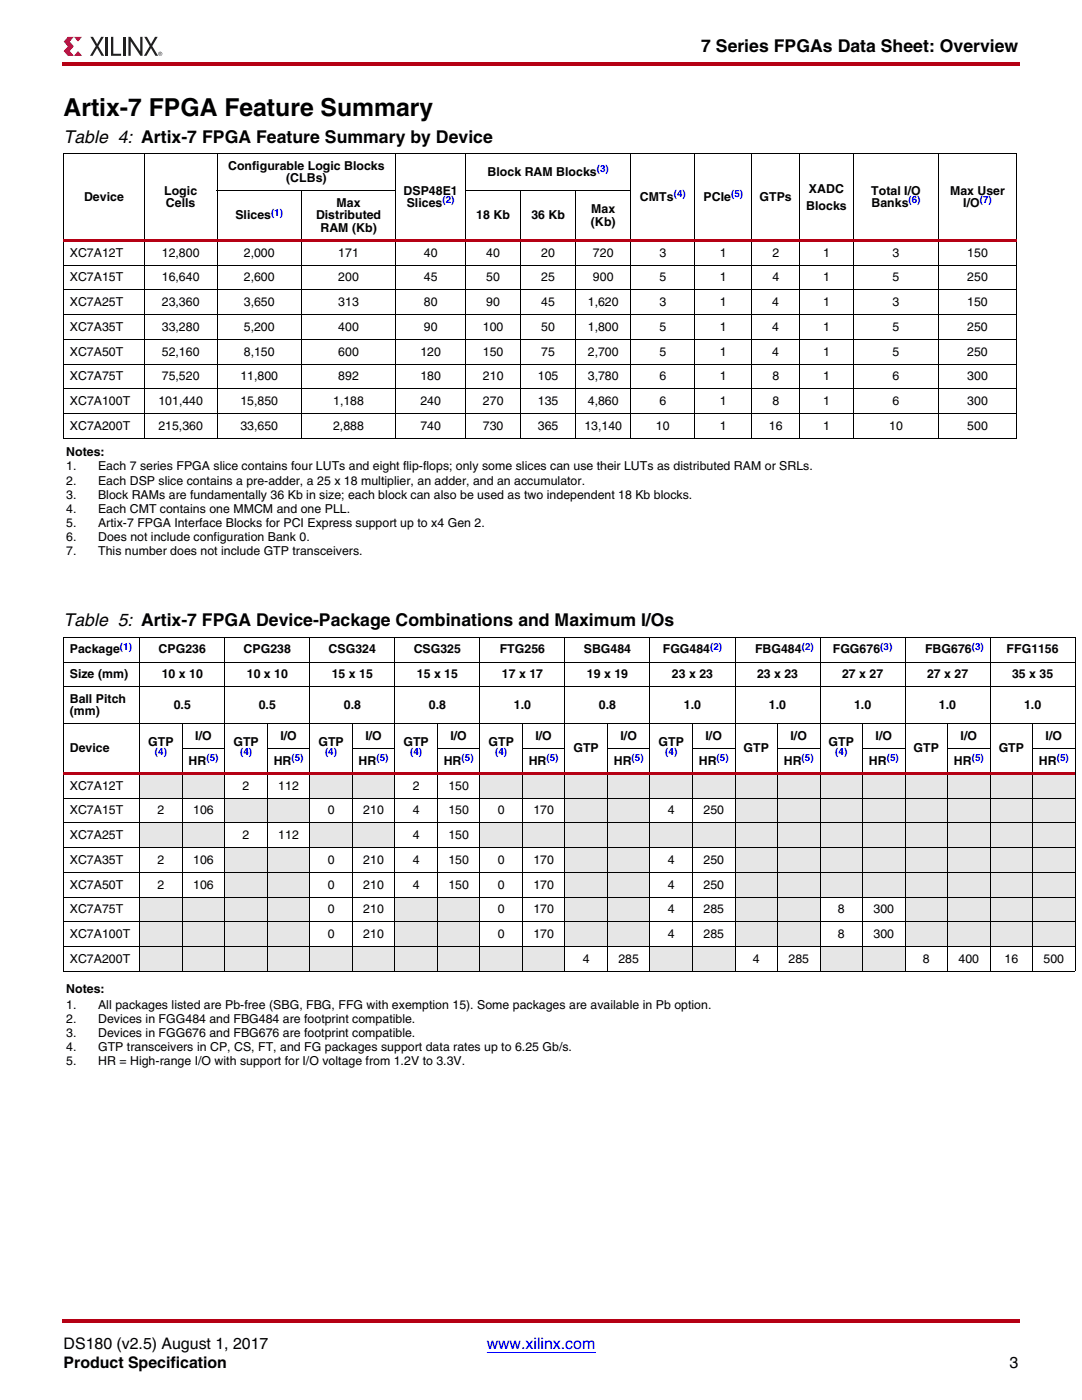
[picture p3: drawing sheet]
<svg xmlns="http://www.w3.org/2000/svg" width="216mm" height="279mm" viewBox="0 0 216 279" stroke-linecap="round" stroke-linejoin="round" font-family="sans-serif">
<defs><g id="words">
<text font-size="4.9" x="12.7" y="23.1">Artix-7 FPGA Feature Summary</text>
<g font-size="3.5">
<text x="139.9" y="10.5">7 Series FPGAs Data Sheet: Overview</text>
<text x="12.7" y="28.4">Table 4: Artix-7 FPGA Feature Summary by Device</text>
<text x="12.7" y="124.9">Table 5: Artix-7 FPGA Device-Package Combinations and Maximum I/Os</text>
</g>
<g font-size="3.2">
<text x="12.7" y="269.2">DS180 (v2.5) August 1, 2017</text>
<text x="12.7" y="273">Product Specification</text>
<text x="201.4" y="273">3</text>
</g>
<text font-size="3.2" fill="#00f" x="97.1" y="269.2">www.xilinx.com</text>
<g font-size="2.5">
<text x="45.5" y="33.9">Configurable Logic Blocks</text>
<text x="97.3" y="35.2">Block RAM Blocks</text>
<text x="16.8" y="40.1">Device</text>
<text x="32.8" y="38.9">Logic</text>
<text x="33.1" y="41.3">Cells</text>
<text x="57.1" y="36.4">(CLBs)</text>
<text x="67.2" y="41.3">Max</text>
<text x="80.5" y="38.9">DSP48E1</text>
<text x="81.2" y="41.3">Slices</text>
<text x="127.7" y="40.1">CMTs</text>
<text x="140.4" y="40.1">PCIe</text>
<text x="151.6" y="40.1">GTPs</text>
<text x="160.9" y="42">Blocks</text>
<text x="161.4" y="38.5">XADC</text>
<text x="173.9" y="38.9">Total I/O</text>
<text x="173.9" y="41.3">Banks</text>
<text x="189.6" y="38.9">Max User</text>
<text x="192.2" y="41.3">I/O</text>
<text x="47" y="43.8">Slices</text>
<text x="63.1" y="43.8">Distributed</text>
<text x="63.9" y="46.3">RAM (Kb)</text>
<text x="95" y="43.8">18 Kb</text>
<text x="106" y="43.8">36 Kb</text>
<text x="117.9" y="45">(Kb)</text>
<text x="118" y="42.6">Max</text>
<text x="13.9" y="51.2">XC7A12T</text>
<text x="32.3" y="51.2">12,800</text>
<text x="48.6" y="51.2">2,000</text>
<text x="67.5" y="51.2">171</text>
<text x="84.6" y="51.2">40</text>
<text x="97" y="51.2">40</text>
<text x="108" y="51.2">20</text>
<text x="118.3" y="51.2">720</text>
<text x="131.6" y="51.2">3</text>
<text x="143.7" y="51.2">1</text>
<text x="154.1" y="51.2">2</text>
<text x="164.2" y="51.2">1</text>
<text x="178.1" y="51.2">3</text>
<text x="193" y="51.2">150</text>
<text x="13.9" y="56.2">XC7A15T</text>
<text x="32.3" y="56.2">16,640</text>
<text x="48.6" y="56.2">2,600</text>
<text x="67.5" y="56.2">200</text>
<text x="84.6" y="56.2">45</text>
<text x="97" y="56.2">50</text>
<text x="108" y="56.2">25</text>
<text x="118.3" y="56.2">900</text>
<text x="131.6" y="56.2">5</text>
<text x="143.7" y="56.2">1</text>
<text x="154.1" y="56.2">4</text>
<text x="164.2" y="56.2">1</text>
<text x="178.1" y="56.2">5</text>
<text x="193" y="56.2">250</text>
<text x="13.9" y="61.1">XC7A25T</text>
<text x="32.3" y="61.1">23,360</text>
<text x="48.6" y="61.1">3,650</text>
<text x="67.5" y="61.1">313</text>
<text x="84.6" y="61.1">80</text>
<text x="97" y="61.1">90</text>
<text x="108" y="61.1">45</text>
<text x="117.3" y="61.1">1,620</text>
<text x="131.6" y="61.1">3</text>
<text x="143.7" y="61.1">1</text>
<text x="154.1" y="61.1">4</text>
<text x="164.2" y="61.1">1</text>
<text x="178.1" y="61.1">3</text>
<text x="193" y="61.1">150</text>
<text x="13.9" y="66">XC7A35T</text>
<text x="13.9" y="71">XC7A50T</text>
<text x="32.3" y="66">33,280</text>
<text x="32.3" y="71">52,160</text>
<text x="48.6" y="66">5,200</text>
<text x="48.6" y="71">8,150</text>
<text x="67.5" y="66">400</text>
<text x="67.5" y="71">600</text>
<text x="83.9" y="71">120</text>
<text x="84.6" y="66">90</text>
<text x="96.4" y="71">150</text>
<text x="96.4" y="66">100</text>
<text x="108" y="71">75</text>
<text x="108" y="66">50</text>
<text x="117.3" y="71">2,700</text>
<text x="117.3" y="66">1,800</text>
<text x="131.6" y="71">5</text>
<text x="131.6" y="66">5</text>
<text x="143.7" y="71">1</text>
<text x="143.7" y="66">1</text>
<text x="154.1" y="71">4</text>
<text x="154.1" y="66">4</text>
<text x="164.2" y="71">1</text>
<text x="164.2" y="66">1</text>
<text x="178.1" y="71">5</text>
<text x="178.1" y="66">5</text>
<text x="193" y="71">250</text>
<text x="193" y="66">250</text>
<text x="13.9" y="75.9">XC7A75T</text>
<text x="32.3" y="75.9">75,520</text>
<text x="48" y="75.9">11,800</text>
<text x="67.5" y="75.9">892</text>
<text x="83.9" y="75.9">180</text>
<text x="96.4" y="75.9">210</text>
<text x="107.3" y="75.9">105</text>
<text x="117.3" y="75.9">3,780</text>
<text x="131.6" y="75.9">6</text>
<text x="143.7" y="75.9">1</text>
<text x="154.1" y="75.9">8</text>
<text x="164.2" y="75.9">1</text>
<text x="178.1" y="75.9">6</text>
<text x="193" y="75.9">300</text>
<text x="13.9" y="80.8">XC7A100T</text>
<text x="31.6" y="80.8">101,440</text>
<text x="48" y="80.8">15,850</text>
<text x="66.5" y="80.8">1,188</text>
<text x="83.9" y="80.8">240</text>
<text x="96.4" y="80.8">270</text>
<text x="107.3" y="80.8">135</text>
<text x="117.3" y="80.8">4,860</text>
<text x="131.6" y="80.8">6</text>
<text x="143.7" y="80.8">1</text>
<text x="154.1" y="80.8">8</text>
<text x="164.2" y="80.8">1</text>
<text x="178.1" y="80.8">6</text>
<text x="193" y="80.8">300</text>
<text x="13.9" y="85.8">XC7A200T</text>
<text x="31.6" y="85.8">215,360</text>
<text x="48" y="85.8">33,650</text>
<text x="66.5" y="85.8">2,888</text>
<text x="83.9" y="85.8">740</text>
<text x="96.3" y="85.8">730</text>
<text x="107.3" y="85.8">365</text>
<text x="116.6" y="85.8">13,140</text>
<text x="130.9" y="85.8">10</text>
<text x="143.7" y="85.8">1</text>
<text x="153.4" y="85.8">16</text>
<text x="164.2" y="85.8">1</text>
<text x="177.4" y="85.8">10</text>
<text x="193" y="85.8">500</text>
<text x="13.2" y="91.1">Notes:</text>
<text x="13.2" y="93.9">1.</text>
<text x="19.6" y="93.9">Each 7 series FPGA slice contains four LUTs and eight flip-flops; only some slices can use their LUTs as distributed RAM or SRLs.</text>
<text x="13.2" y="96.7">2.</text>
<text x="13.2" y="99.5">3.</text>
<text x="19.6" y="96.7">Each DSP slice contains a pre-adder, a 25 x 18 multiplier, an adder, and an accumulator.</text>
<text x="19.6" y="99.5">Block RAMs are fundamentally 36 Kb in size; each block can also be used as two independent 18 Kb blocks.</text>
<text x="13.2" y="102.4">4.</text>
<text x="13.2" y="105.2">5.</text>
<text x="19.6" y="102.4">Each CMT contains one MMCM and one PLL.</text>
<text x="19.6" y="105.2">Artix-7 FPGA Interface Blocks for PCI Express support up to x4 Gen 2.</text>
<text x="13.2" y="108">6.</text>
<text x="13.2" y="110.8">7.</text>
<text x="19.6" y="108">Does not include configuration Bank 0.</text>
<text x="19.6" y="110.8">This number does not include GTP transceivers.</text>
<text x="13.9" y="130.4">Package</text>
<text x="31.6" y="130.4">CPG236</text>
<text x="48.6" y="130.4">CPG238</text>
<text x="65.6" y="130.4">CSG324</text>
<text x="82.5" y="130.4">CSG325</text>
<text x="99.7" y="130.4">FTG256</text>
<text x="116.5" y="130.4">SBG484</text>
<text x="132.2" y="130.4">FGG484</text>
<text x="150.7" y="130.4">FBG484</text>
<text x="166.2" y="130.4">FGG676</text>
<text x="184.6" y="130.4">FBG676</text>
<text x="200.9" y="130.4">FFG1156</text>
<text x="13.9" y="135.3">Size (mm)</text>
<text x="32.3" y="135.3">10 x 10</text>
<text x="49.2" y="135.3">10 x 10</text>
<text x="66.2" y="135.3">15 x 15</text>
<text x="83.2" y="135.3">15 x 15</text>
<text x="100.2" y="135.3">17 x 17</text>
<text x="117.1" y="135.3">19 x 19</text>
<text x="134.1" y="135.3">23 x 23</text>
<text x="151.1" y="135.3">23 x 23</text>
<text x="168" y="135.3">27 x 27</text>
<text x="185" y="135.3">27 x 27</text>
<text x="201.9" y="135.3">35 x 35</text>
<text x="13.9" y="140.3">Ball Pitch</text>
<text x="13.9" y="142.7">(mm)</text>
<text x="34.7" y="141.5">0.5</text>
<text x="51.6" y="141.5">0.5</text>
<text x="68.6" y="141.5">0.8</text>
<text x="85.6" y="141.5">0.8</text>
<text x="102.5" y="141.5">1.0</text>
<text x="119.5" y="141.5">0.8</text>
<text x="136.5" y="141.5">1.0</text>
<text x="153.4" y="141.5">1.0</text>
<text x="170.4" y="141.5">1.0</text>
<text x="187.4" y="141.5">1.0</text>
<text x="204.3" y="141.5">1.0</text>
<text x="29.6" y="148.9">GTP</text>
<text x="39" y="147.7">I/O</text>
<text x="46.6" y="148.9">GTP</text>
<text x="55.9" y="147.7">I/O</text>
<text x="63.5" y="148.9">GTP</text>
<text x="72.9" y="147.7">I/O</text>
<text x="80.5" y="148.9">GTP</text>
<text x="89.9" y="147.7">I/O</text>
<text x="97.5" y="148.9">GTP</text>
<text x="106.8" y="147.7">I/O</text>
<text x="123.8" y="147.7">I/O</text>
<text x="131.4" y="148.9">GTP</text>
<text x="140.8" y="147.7">I/O</text>
<text x="157.8" y="147.7">I/O</text>
<text x="165.3" y="148.9">GTP</text>
<text x="174.7" y="147.7">I/O</text>
<text x="191.7" y="147.7">I/O</text>
<text x="208.6" y="147.7">I/O</text>
<text x="13.9" y="150.2">Device</text>
<text x="37.6" y="152.6">HR</text>
<text x="54.6" y="152.6">HR</text>
<text x="71.6" y="152.6">HR</text>
<text x="88.5" y="152.6">HR</text>
<text x="105.5" y="152.6">HR</text>
<text x="114.4" y="150.2">GTP</text>
<text x="122.5" y="152.6">HR</text>
<text x="139.4" y="152.6">HR</text>
<text x="148.4" y="150.2">GTP</text>
<text x="156.4" y="152.6">HR</text>
<text x="173.4" y="152.6">HR</text>
<text x="182.3" y="150.2">GTP</text>
<text x="190.4" y="152.6">HR</text>
<text x="199.3" y="150.2">GTP</text>
<text x="207.3" y="152.6">HR</text>
<text x="13.9" y="157.6">XC7A12T</text>
<text x="48.4" y="157.6">2</text>
<text x="55.5" y="157.6">112</text>
<text x="82.4" y="157.6">2</text>
<text x="89.5" y="157.6">150</text>
<text x="13.9" y="162.5">XC7A15T</text>
<text x="13.9" y="167.4">XC7A25T</text>
<text x="31.5" y="162.5">2</text>
<text x="38.6" y="162.5">106</text>
<text x="48.4" y="167.4">2</text>
<text x="55.5" y="167.4">112</text>
<text x="65.4" y="162.5">0</text>
<text x="72.5" y="162.5">210</text>
<text x="82.4" y="167.4">4</text>
<text x="82.4" y="162.5">4</text>
<text x="89.5" y="167.4">150</text>
<text x="89.5" y="162.5">150</text>
<text x="99.3" y="162.5">0</text>
<text x="106.4" y="162.5">170</text>
<text x="133.2" y="162.5">4</text>
<text x="140.4" y="162.5">250</text>
<text x="13.9" y="172.4">XC7A35T</text>
<text x="31.5" y="172.4">2</text>
<text x="38.6" y="172.4">106</text>
<text x="65.4" y="172.4">0</text>
<text x="72.5" y="172.4">210</text>
<text x="82.4" y="172.4">4</text>
<text x="89.5" y="172.4">150</text>
<text x="99.3" y="172.4">0</text>
<text x="106.4" y="172.4">170</text>
<text x="133.2" y="172.4">4</text>
<text x="140.4" y="172.4">250</text>
<text x="13.9" y="177.3">XC7A50T</text>
<text x="31.5" y="177.3">2</text>
<text x="38.6" y="177.3">106</text>
<text x="65.4" y="177.3">0</text>
<text x="72.5" y="177.3">210</text>
<text x="82.4" y="177.3">4</text>
<text x="89.5" y="177.3">150</text>
<text x="99.3" y="177.3">0</text>
<text x="106.4" y="177.3">170</text>
<text x="133.2" y="177.3">4</text>
<text x="140.4" y="177.3">250</text>
<text x="13.9" y="182.3">XC7A75T</text>
<text x="65.4" y="182.3">0</text>
<text x="72.5" y="182.3">210</text>
<text x="99.3" y="182.3">0</text>
<text x="106.4" y="182.3">170</text>
<text x="133.2" y="182.3">4</text>
<text x="140.4" y="182.3">285</text>
<text x="167.2" y="182.3">8</text>
<text x="174.3" y="182.3">300</text>
<text x="13.9" y="187.2">XC7A100T</text>
<text x="65.4" y="187.2">0</text>
<text x="72.5" y="187.2">210</text>
<text x="99.3" y="187.2">0</text>
<text x="106.4" y="187.2">170</text>
<text x="133.2" y="187.2">4</text>
<text x="140.4" y="187.2">285</text>
<text x="167.2" y="187.2">8</text>
<text x="174.3" y="187.2">300</text>
<text x="13.9" y="192.2">XC7A200T</text>
<text x="116.3" y="192.2">4</text>
<text x="123.4" y="192.2">285</text>
<text x="150.2" y="192.2">4</text>
<text x="157.3" y="192.2">285</text>
<text x="184.1" y="192.2">8</text>
<text x="191.3" y="192.2">400</text>
<text x="200.4" y="192.2">16</text>
<text x="208.2" y="192.2">500</text>
<text x="13.2" y="198.1">Notes:</text>
<text x="13.2" y="201.3">1.</text>
<text x="19.6" y="201.3">All packages listed are Pb-free (SBG, FBG, FFG with exemption 15). Some packages are available in Pb option.</text>
<text x="13.2" y="204.2">2.</text>
<text x="13.2" y="207">3.</text>
<text x="13.2" y="209.8">4.</text>
<text x="19.6" y="207">Devices in FGG676 and FBG676 are footprint compatible.</text>
<text x="19.6" y="204.2">Devices in FGG484 and FBG484 are footprint compatible.</text>
<text x="19.6" y="209.8">GTP transceivers in CP, CS, FT, and FG packages support data rates up to 6.25 Gb/s.</text>
<text x="13.2" y="212.6">5.</text>
<text x="19.6" y="212.6">HR = High-range I/O with support for I/O voltage from 1.2V to 3.3V.</text>
</g>
<g font-size="2" fill="#00f">
<text x="119.1" y="34.4">(3)</text>
<text x="88.3" y="40.6">(2)</text>
<text x="134.4" y="39.3">(4)</text>
<text x="145.9" y="39.3">(5)</text>
<text x="181.3" y="40.6">(6)</text>
<text x="195.5" y="40.6">(7)</text>
<text x="54.1" y="43.1">(1)</text>
<text x="23.9" y="129.7">(1)</text>
<text x="141.7" y="129.7">(2)</text>
<text x="160" y="129.7">(2)</text>
<text x="175.6" y="129.7">(3)</text>
<text x="193.9" y="129.7">(3)</text>
<text x="30.9" y="150.7">(4)</text>
<text x="41.2" y="151.9">(5)</text>
<text x="47.9" y="150.7">(4)</text>
<text x="58.2" y="151.9">(5)</text>
<text x="64.9" y="150.7">(4)</text>
<text x="75.1" y="151.9">(5)</text>
<text x="81.8" y="150.7">(4)</text>
<text x="92.1" y="151.9">(5)</text>
<text x="98.8" y="150.7">(4)</text>
<text x="109.1" y="151.9">(5)</text>
<text x="126" y="151.9">(5)</text>
<text x="132.7" y="150.7">(4)</text>
<text x="143" y="151.9">(5)</text>
<text x="160" y="151.9">(5)</text>
<text x="166.7" y="150.7">(4)</text>
<text x="176.9" y="151.9">(5)</text>
<text x="193.9" y="151.9">(5)</text>
<text x="210.9" y="151.9">(5)</text>
</g>
</g></defs>
<path d="M13.5 7.4h1.2l-.8 .9h-1.2z" fill="#ef3122"/>
<path d="M12.7 8.3h1.2l.8 .9h-1.2z" fill="#b30437"/>
<path d="M13.5 9.2h1.2l-.8 1h-1.2z" fill="#ef3122"/>
<path d="M12.7 10.2h1.2l.8 .9h-1.2z" fill="#b30437"/>
<path d="M14.7 7.4h1.7l-.8 .9z" fill="#ef3122"/>
<path d="M15.6 10.2l.8 .9h-1.7z" fill="#b30437"/>
<g fill="#231f20">
<path d="M18 7.4h.6l.8 1.4 .8-1.4h.5l-1.1 1.8 1.2 1.9h-.5l-.9-1.5-.9 1.5h-.5l1.1-1.9z"/>
<path d="M21.1 7.4h.4v3.7h-.4z"/>
<path d="M22.2 7.4h.4v3.3h1.6v.4h-2z"/>
<path d="M24.5 7.4h.5v3.7h-.5z"/>
<path d="M25.6 7.4h.4l2 2.9v-2.9h.4v3.7h-.4l-1.9-2.9v2.9h-.5z"/>
<path d="M28.8 7.4h.5l.8 1.4 .8-1.4h.6l-1.1 1.8 1.1 1.9h-.5l-.9-1.5-.9 1.5h-.5l1.2-1.9z"/>
<path d="M31.9 10.6v.1h.2zM31.8 10.5h.3l-.1 .3 .2 .2-.2-.2-.2 .2zM31.6 10.7a.35 .35 0 0 0 .7 0 .35 .35 0 0 0-.7 0zM31.6 10.7a.41 .41 0 0 1 .8 0 .41 .41 0 0 1-.8 0z"/>
</g>
<g fill="#b50014">
<path d="M12.4 12.4h.3v.7h-.3z"/>
<path d="M12.7 12.4h190.8v.7h-190.8z"/>
</g>
<path d="M12.7 267.1h190.5v9.8h-190.5z" fill="#fff"/>
<path d="M97 269.9h.2z" fill="#00f"/>
<path d="M97.1 269.9h21.7" fill="none" stroke="#00f" stroke-width=".2"/>
<g fill="#b50014">
<path d="M12.4 263.2h.3v.7h-.3z"/>
<path d="M12.7 263.2h190.8v.7h-190.8z"/>
</g>
<g fill="#e6e6e6">
<path d="M27.9 154.3h17v5h-17z"/>
<path d="M61.8 154.3h17v5h-17z"/>
<path d="M95.8 154.3h118.7v5h-118.7z"/>
<path d="M44.9 159.3h16.9v4.9h-16.9z"/>
<path d="M112.7 159.3h17v4.9h-17z"/>
<path d="M146.7 159.3h67.8v4.9h-67.8z"/>
<path d="M27.9 164.2h17v5h-17z"/>
<path d="M61.8 164.2h17v5h-17z"/>
<path d="M95.8 164.2h118.7v5h-118.7z"/>
<path d="M44.9 169.2h16.9v4.9h-16.9z"/>
<path d="M112.7 169.2h17v4.9h-17z"/>
<path d="M146.7 169.2h67.8v4.9h-67.8z"/>
<path d="M44.9 174.1h16.9v4.9h-16.9z"/>
<path d="M112.7 174.1h17v4.9h-17z"/>
<path d="M146.7 174.1h67.8v4.9h-67.8z"/>
<path d="M27.9 179h33.9v5h-33.9z"/>
<path d="M78.8 179h17v5h-17z"/>
<path d="M112.7 179h17v5h-17z"/>
<path d="M146.7 179h16.9v5h-16.9z"/>
<path d="M180.6 179h33.9v5h-33.9z"/>
<path d="M27.9 184h33.9v4.9h-33.9z"/>
<path d="M78.8 184h17v4.9h-17z"/>
<path d="M112.7 184h17v4.9h-17z"/>
<path d="M146.7 184h16.9v4.9h-16.9z"/>
<path d="M180.6 184h33.9v4.9h-33.9z"/>
<path d="M27.9 188.9h84.8v4.9h-84.8z"/>
<path d="M129.7 188.9h17v4.9h-17z"/>
<path d="M163.6 188.9h17v4.9h-17z"/>
</g>
<g fill="none" stroke="#000" stroke-width=".2">
<path d="M12.7 30.7h190.2M12.7 30.7v56.7M28.8 30.6v56.9M43.3 38.1h35.7M43.3 30.6v56.9M60.2 38.1v49.4M79 30.6v56.9M92.9 38.1h33M92.9 30.6v56.9M103.9 38.1v49.4M114.9 38.1v49.4M125.9 30.6v56.9"/>
<path d="M138.7 30.6v56.9M150.1 30.6v56.9M159.6 30.6v56.9M170.3 30.6v56.9M187.3 30.6v56.9M202.8 30.7v56.7"/>
</g>
<path d="M12.7 47.7h190.2v.5h-190.2z" fill="#b50014"/>
<g fill="none" stroke="#000" stroke-width=".2">
<path d="M12.7 52.9h190.2M12.7 57.8h190.2M12.7 62.8h190.2M12.7 67.7h190.2M12.7 72.7h190.2M12.7 77.6h190.2M12.7 82.5h190.2M12.7 87.5h190.2M12.7 127.2h201.9M12.7 132.1h201.9M12.7 137.1h201.9M12.7 127.2v66.6"/>
<path d="M27.9 127.1v66.8M44.9 127.1v66.8M61.8 127.1v66.8M78.8 127.1v66.8M95.8 127.1v66.8M112.7 127.1v66.8M129.7 127.1v66.8M146.7 127.1v66.8M163.6 127.1v66.8M180.6 127.1v66.8M197.6 127.1v66.8M214.5 127.2v66.6"/>
<path d="M12.7 144.5h201.9M36.3 149.4h8.6M36.4 144.4v49.5M53.3 149.4h8.6M53.3 144.4v49.5M70.3 149.4h8.5M70.3 144.4v49.5M87.2 149.4h8.6M87.3 144.4v49.5M104.2 149.4h8.6M104.2 144.4v49.5M121.2 149.4h8.6"/>
<path d="M121.2 144.4v49.5M138.1 149.4h8.6M138.2 144.4v49.5M155.1 149.4h8.6M155.2 144.4v49.5M172.1 149.4h8.5M172.1 144.4v49.5M189 149.4h8.6M189.1 144.4v49.5M206 149.4h8.6M206.1 144.4v49.5"/>
</g>
<path d="M12.7 154.1h201.9v.5h-201.9z" fill="#b50014"/>
<path d="M12.7 159.3h201.9M12.7 164.2h201.9M12.7 169.2h201.9M12.7 174.1h201.9M12.7 179h201.9M12.7 184h201.9M12.7 188.9h201.9M12.7 193.8h201.9" fill="none" stroke="#000" stroke-width=".2"/>
<use href="#words"/>
</svg>
